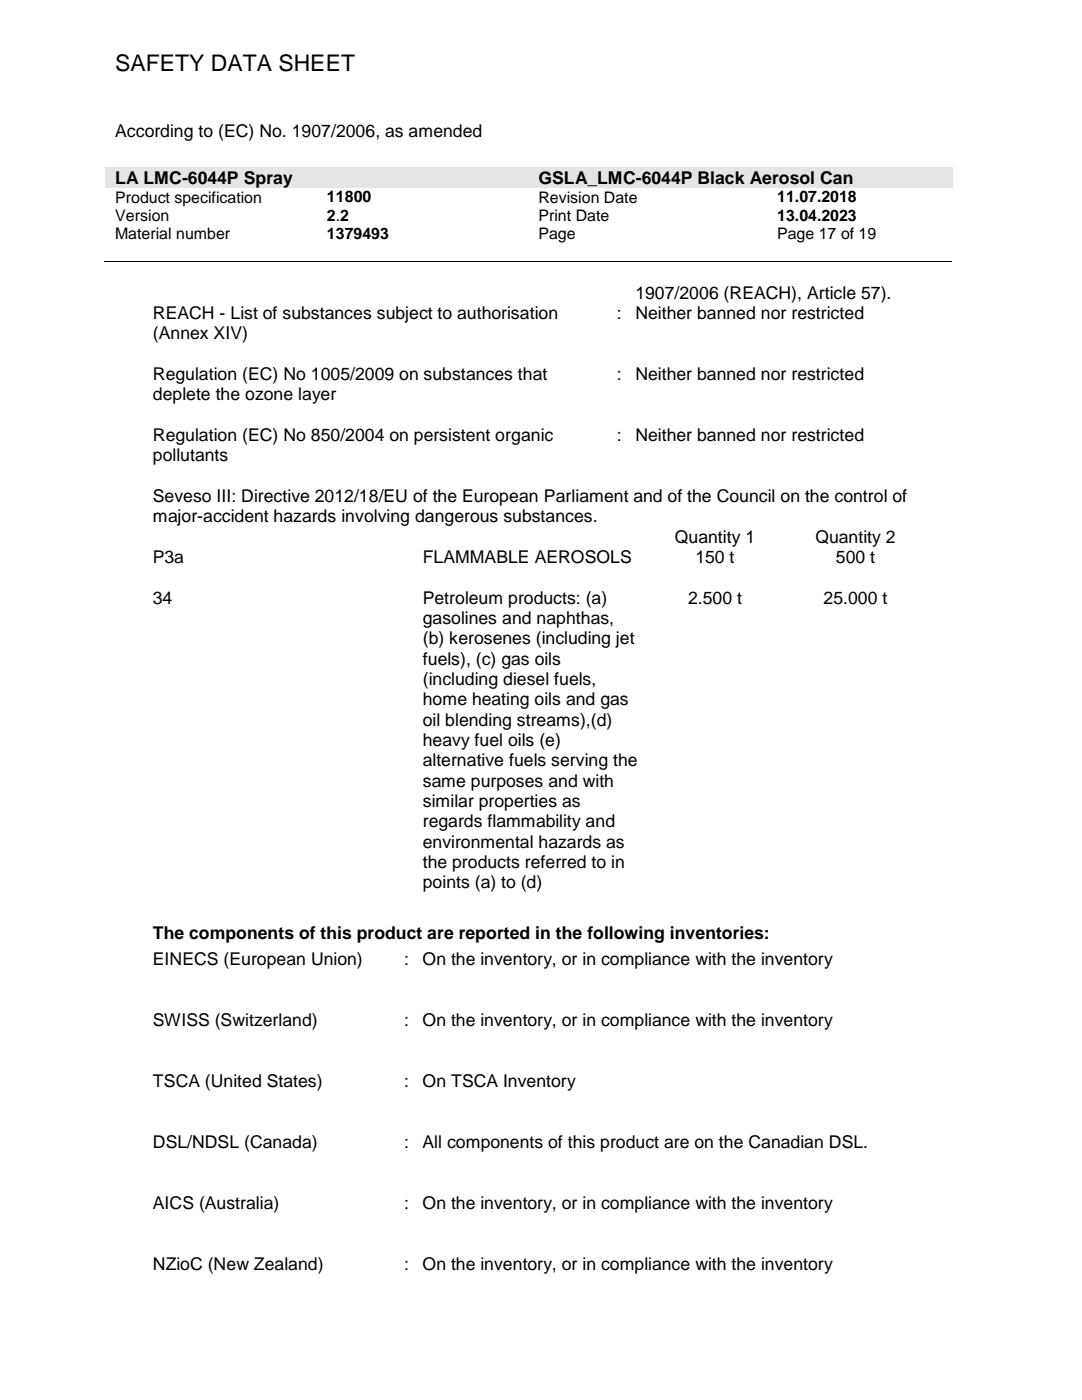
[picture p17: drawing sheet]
<svg xmlns="http://www.w3.org/2000/svg" width="216mm" height="279mm" viewBox="0 0 216 279" stroke-linecap="round" stroke-linejoin="round" font-family="sans-serif">
<defs><g id="words">
<text font-size="4.6" x="23" y="14.3">SAFETY DATA SHEET</text>
<g font-size="3.5">
<text x="23" y="27.4">According to (EC) No. 1907/2006, as amended</text>
<text x="23" y="36.7">LA LMC-6044P Spray</text>
<text x="107.5" y="36.7">GSLA_LMC-6044P Black Aerosol Can</text>
<text x="126.8" y="59.6">1907/2006 (REACH), Article 57).</text>
<text x="30.5" y="63.7">REACH - List of substances subject to authorisation</text>
<text x="123.1" y="63.7">:</text>
<text x="126.8" y="63.7">Neither banned nor restricted</text>
<text x="30.5" y="67.7">(Annex XIV)</text>
<text x="30.5" y="75.9">Regulation (EC) No 1005/2009 on substances that</text>
<text x="123.1" y="75.9">:</text>
<text x="126.8" y="75.9">Neither banned nor restricted</text>
<text x="30.5" y="79.9">deplete the ozone layer</text>
<text x="30.5" y="88">Regulation (EC) No 850/2004 on persistent organic</text>
<text x="123.1" y="88">:</text>
<text x="126.8" y="88">Neither banned nor restricted</text>
<text x="30.5" y="92.1">pollutants</text>
<text x="30.5" y="100.2">Seveso III: Directive 2012/18/EU of the European Parliament and of the Council on the control of</text>
<text x="30.5" y="104.2">major-accident hazards involving dangerous substances.</text>
<text x="30.5" y="112.4">P3a</text>
<text x="84.4" y="112.4">FLAMMABLE AEROSOLS</text>
<text x="134.7" y="108.3">Quantity 1</text>
<text x="138.8" y="112.4">150 t</text>
<text x="162.7" y="108.3">Quantity 2</text>
<text x="166.8" y="112.4">500 t</text>
<text x="30.5" y="120.5">34</text>
<text x="84.4" y="120.5">Petroleum products: (a)</text>
<text x="84.4" y="124.6">gasolines and naphthas,</text>
<text x="137.3" y="120.5">2.500 t</text>
<text x="164.4" y="120.5">25.000 t</text>
<text x="84.4" y="128.6">(b) kerosenes (including jet</text>
<text x="84.4" y="132.6">fuels), (c) gas oils</text>
<text x="84.4" y="136.7">(including diesel fuels,</text>
<text x="84.4" y="140.8">home heating oils and gas</text>
<text x="84.4" y="144.8">oil blending streams),(d)</text>
<text x="84.4" y="148.9">heavy fuel oils (e)</text>
<text x="84.4" y="152.9">alternative fuels serving the</text>
<text x="84.4" y="157">same purposes and with</text>
<text x="84.4" y="161.1">similar properties as</text>
<text x="84.4" y="165.1">regards flammability and</text>
<text x="84.4" y="169.2">environmental hazards as</text>
<text x="84.4" y="173.3">the products referred to in</text>
<text x="84.4" y="177.3">points (a) to (d)</text>
<text x="30.5" y="187.5">The components of this product are reported in the following inventories:</text>
<text x="30.5" y="192.6">EINECS (European Union)</text>
<text x="80.7" y="192.6">:</text>
<text x="84.3" y="192.6">On the inventory, or in compliance with the inventory</text>
<text x="30.5" y="204.8">SWISS (Switzerland)</text>
<text x="80.7" y="204.8">:</text>
<text x="84.3" y="204.8">On the inventory, or in compliance with the inventory</text>
<text x="30.5" y="217">TSCA (United States)</text>
<text x="80.7" y="217">:</text>
<text x="84.3" y="217">On TSCA Inventory</text>
<text x="30.5" y="229.1">DSL/NDSL (Canada)</text>
<text x="80.7" y="229.1">:</text>
<text x="84.3" y="229.1">All components of this product are on the Canadian DSL.</text>
<text x="30.5" y="241.3">AICS (Australia)</text>
<text x="80.7" y="241.3">:</text>
<text x="84.3" y="241.3">On the inventory, or in compliance with the inventory</text>
<text x="30.5" y="253.5">NZioC (New Zealand)</text>
<text x="80.7" y="253.5">:</text>
<text x="84.3" y="253.5">On the inventory, or in compliance with the inventory</text>
</g>
<g font-size="3.2">
<text x="23" y="40.5">Product specification</text>
<text x="65.3" y="40.4">11800</text>
<text x="107.5" y="40.5">Revision Date</text>
<text x="155.1" y="40.4">11.07.2018</text>
<text x="23" y="44.1">Version</text>
<text x="23" y="47.8">Material number</text>
<text x="65.3" y="44">2.2</text>
<text x="65.3" y="47.7">1379493</text>
<text x="107.5" y="44.1">Print Date</text>
<text x="107.5" y="47.8">Page</text>
<text x="155.1" y="44">13.04.2023</text>
<text x="155.1" y="47.8">Page 17 of 19</text>
</g>
</g></defs>
<g fill="#e5e5e5">
<path d="M21.1 33.5h84.5v4h-84.5z" fill-rule="evenodd"/>
<path d="M23 33.5h80.6v4h-80.6z" fill-rule="evenodd"/>
<path d="M105.6 33.5h84.4v4h-84.4z" fill-rule="evenodd"/>
<path d="M107.5 33.5h80.6v4h-80.6z" fill-rule="evenodd"/>
</g>
<path d="M20.8 52.2h169.2" fill="none" stroke="#000" stroke-width=".2"/>
<g fill="#000">
<path d="M63.1 52.1h.2v.2h-.2z" fill-rule="evenodd"/>
<path d="M105.3 52.1h.2v.2h-.2z" fill-rule="evenodd"/>
<path d="M152.9 52.1h.2v.2h-.2z" fill-rule="evenodd"/>
</g>
<use href="#words"/>
</svg>
